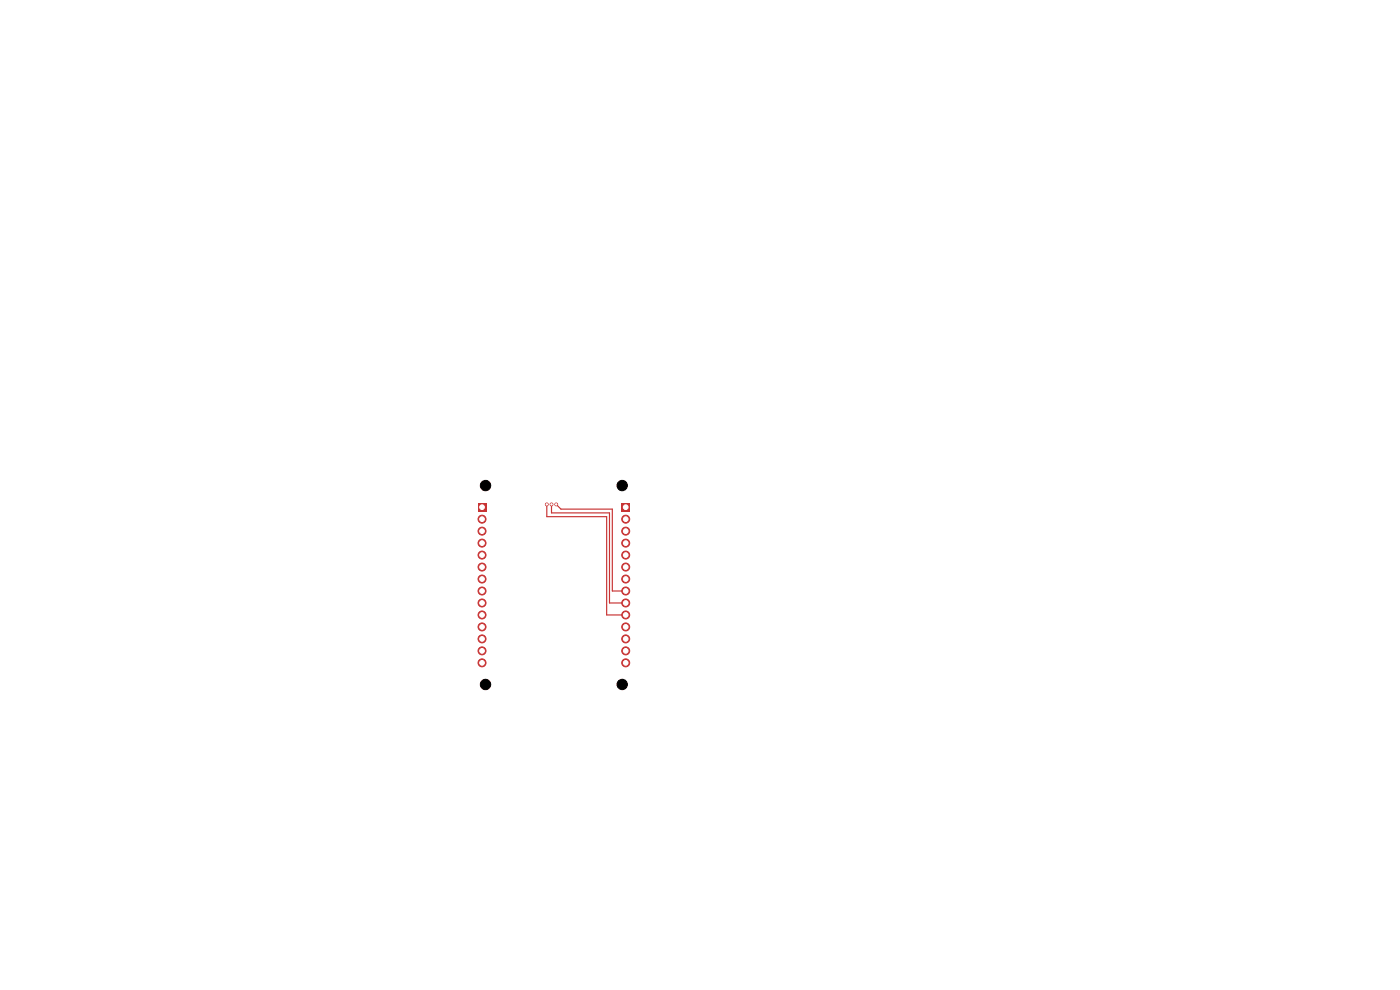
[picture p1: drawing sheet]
<svg xmlns="http://www.w3.org/2000/svg" width="297mm" height="210mm" viewBox="0 0 297 210" stroke-linecap="round" stroke-linejoin="round" font-family="sans-serif">
<path d="M101.4 106.7h1.7v1.7h-1.7z" fill="#c83434"/>
<g fill="#c83434" stroke="#c83434" stroke-width=".21">
<circle cx="102.3" cy="110.1" r=".85"/>
<circle cx="102.3" cy="112.7" r=".85"/>
<circle cx="102.3" cy="115.2" r=".85"/>
<circle cx="102.3" cy="117.7" r=".85"/>
<circle cx="102.3" cy="120.3" r=".85"/>
<circle cx="102.3" cy="122.8" r=".85"/>
<circle cx="102.3" cy="125.4" r=".85"/>
<circle cx="102.3" cy="127.9" r=".85"/>
<circle cx="102.3" cy="130.4" r=".85"/>
<circle cx="102.3" cy="133" r=".85"/>
<circle cx="102.3" cy="135.5" r=".85"/>
<circle cx="102.3" cy="138.1" r=".85"/>
<circle cx="102.3" cy="140.6" r=".85"/>
</g>
<path d="M131.9 106.7h1.7v1.7h-1.7z" fill="#c83434"/>
<g fill="#c83434" stroke="#c83434" stroke-width=".21">
<circle cx="132.7" cy="110.1" r=".85"/>
<circle cx="132.7" cy="112.7" r=".85"/>
<circle cx="132.7" cy="115.2" r=".85"/>
<circle cx="132.7" cy="117.7" r=".85"/>
<circle cx="132.7" cy="120.3" r=".85"/>
<circle cx="132.7" cy="122.8" r=".85"/>
<circle cx="132.7" cy="125.4" r=".85"/>
<circle cx="132.7" cy="127.9" r=".85"/>
<circle cx="132.7" cy="130.4" r=".85"/>
<circle cx="132.7" cy="133" r=".85"/>
<circle cx="132.7" cy="135.5" r=".85"/>
<circle cx="132.7" cy="138.1" r=".85"/>
<circle cx="132.7" cy="140.6" r=".85"/>
<circle cx="118" cy="107" r=".3"/>
<circle cx="117" cy="107" r=".3"/>
<circle cx="116" cy="107" r=".3"/>
</g>
<path d="M116 107v2.6h12.7v20.9h4M117 107v1.8h12.3v19.1h3.4M118 107l1 1h10.9v17.4h2.8" fill="none" stroke="#c83434" stroke-width=".25"/>
<g fill="#fff" stroke="#fff" stroke-width=".21">
<circle cx="118" cy="107" r=".15"/>
<circle cx="117" cy="107" r=".15"/>
<circle cx="116" cy="107" r=".15"/>
<circle cx="102.3" cy="107.6" r=".5"/>
<circle cx="102.3" cy="110.1" r=".5"/>
<circle cx="102.3" cy="112.7" r=".5"/>
<circle cx="102.3" cy="115.2" r=".5"/>
<circle cx="102.3" cy="117.7" r=".5"/>
<circle cx="102.3" cy="120.3" r=".5"/>
<circle cx="102.3" cy="122.8" r=".5"/>
<circle cx="102.3" cy="125.4" r=".5"/>
<circle cx="102.3" cy="127.9" r=".5"/>
<circle cx="102.3" cy="130.4" r=".5"/>
<circle cx="102.3" cy="133" r=".5"/>
<circle cx="102.3" cy="135.5" r=".5"/>
<circle cx="102.3" cy="138.1" r=".5"/>
<circle cx="102.3" cy="140.6" r=".5"/>
<circle cx="132.7" cy="107.6" r=".5"/>
<circle cx="132.7" cy="110.1" r=".5"/>
<circle cx="132.7" cy="112.7" r=".5"/>
<circle cx="132.7" cy="115.2" r=".5"/>
<circle cx="132.7" cy="117.7" r=".5"/>
<circle cx="132.7" cy="120.3" r=".5"/>
<circle cx="132.7" cy="122.8" r=".5"/>
<circle cx="132.7" cy="125.4" r=".5"/>
<circle cx="132.7" cy="127.9" r=".5"/>
<circle cx="132.7" cy="130.4" r=".5"/>
<circle cx="132.7" cy="133" r=".5"/>
<circle cx="132.7" cy="135.5" r=".5"/>
<circle cx="132.7" cy="138.1" r=".5"/>
<circle cx="132.7" cy="140.6" r=".5"/>
</g>
<g fill="#000" stroke="#000" stroke-width=".21">
<circle cx="103" cy="103" r="1.1"/>
<circle cx="132" cy="103" r="1.1"/>
<circle cx="103" cy="145.2" r="1.1"/>
<circle cx="132" cy="145.2" r="1.1"/>
</g>
</svg>
